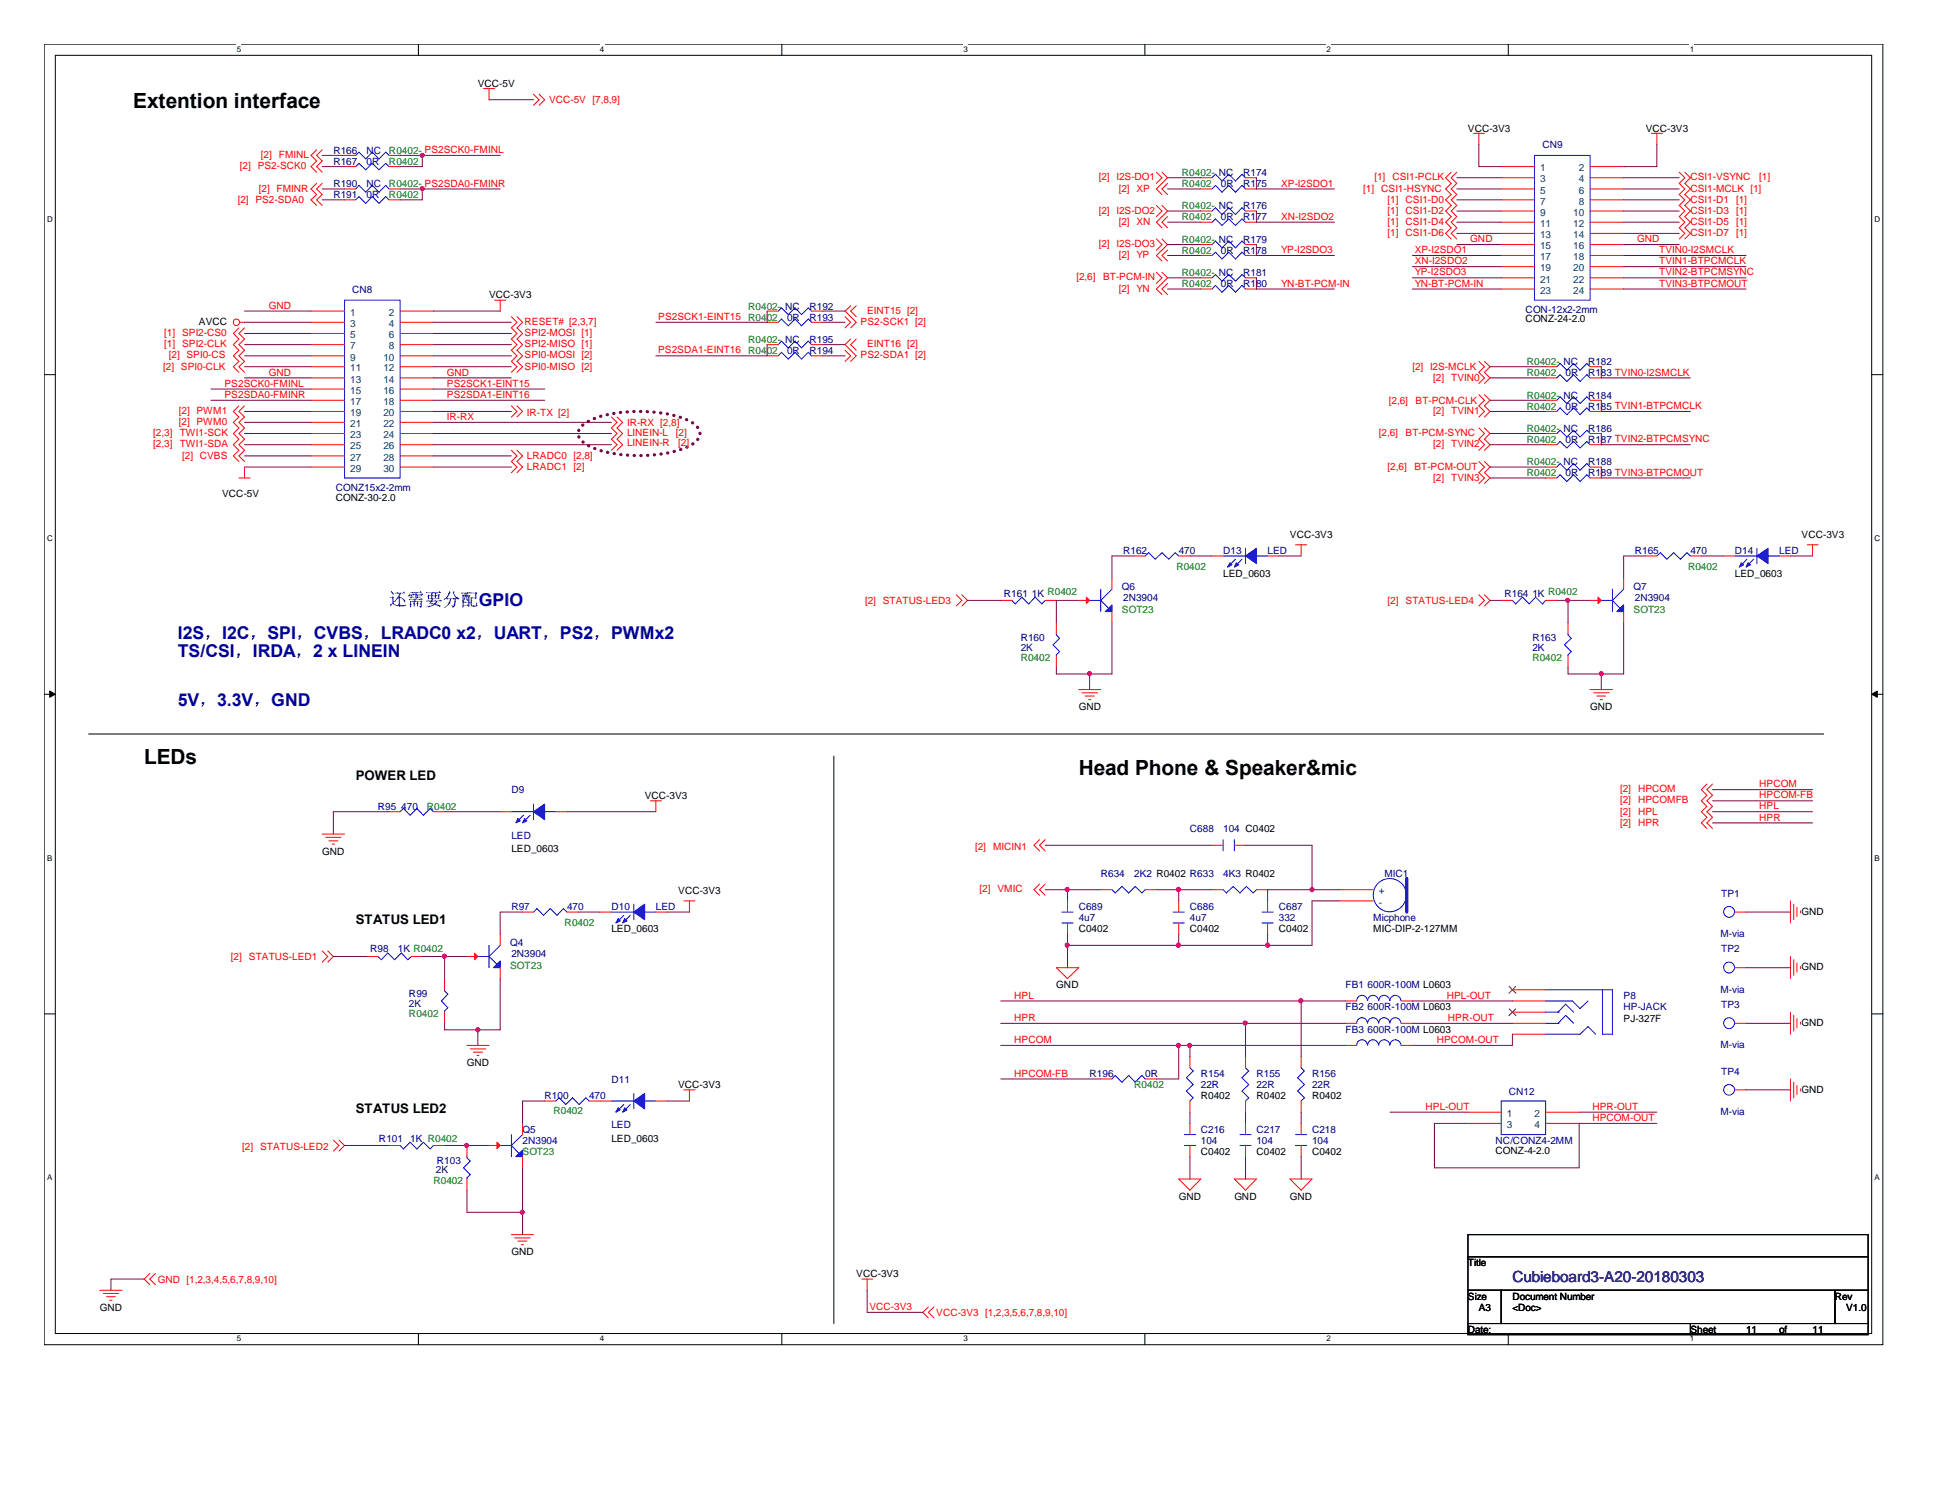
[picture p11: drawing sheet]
<svg xmlns="http://www.w3.org/2000/svg" width="279mm" height="216mm" viewBox="0 0 279 216" stroke-linecap="round" stroke-linejoin="round" font-family="sans-serif">
<defs><g id="words">
<g font-size="3">
<text x="19.2" y="15.5">Extention interface</text>
<text x="20.7" y="109.9">LEDs</text>
<text x="155.2" y="111.5">Head Phone &amp; Speaker&amp;mic</text>
</g>
<g font-size="2.5" fill="#000080">
<text x="56" y="87.1">还需要分配GPIO</text>
<text x="25.6" y="91.9">I2S，I2C，SPI，CVBS，LRADC0 x2，UART，PS2，PWMx2</text>
<text x="25.6" y="94.6">TS/CSI，IRDA，2 x LINEIN</text>
<text x="25.6" y="101.6">5V，3.3V，GND</text>
</g>
<text font-size="2.2" fill="#400080" x="217.6" y="184.4">Cubieboard3-A20-20180303</text>
<g font-size="1.9">
<text x="51.2" y="112.1">POWER LED</text>
<text x="51.2" y="133">STATUS LED1</text>
<text x="51.2" y="160.1">STATUS LED2</text>
</g>
<g font-size="1.4">
<text x="68.7" y="12.5">VCC-5V</text>
<text x="211.2" y="18.9">VCC-3V3</text>
<text x="236.8" y="18.9">VCC-3V3</text>
<text x="28.6" y="46.8">AVCC</text>
<text x="70.4" y="42.9">VCC-3V3</text>
<text x="219.5" y="46.3">CONZ-24-2.0</text>
<text x="32" y="71.4">VCC-5V</text>
<text x="48.3" y="72.1">CONZ-30-2.0</text>
<text x="185.6" y="77.3">VCC-3V3</text>
<text x="259.2" y="77.3">VCC-3V3</text>
<text x="176" y="82.9">LED_0603</text>
<text x="249.6" y="82.9">LED_0603</text>
<text x="155.2" y="102.1">GND</text>
<text x="228.8" y="102.1">GND</text>
<text x="92.8" y="114.9">VCC-3V3</text>
<text x="46.4" y="122.9">GND</text>
<text x="73.6" y="122.6">LED_0603</text>
<text x="97.6" y="128.5">VCC-3V3</text>
<text x="259.2" y="131.6">GND</text>
<text x="88" y="134.1">LED_0603</text>
<text x="155.2" y="134.1">C0402</text>
<text x="171.2" y="134.1">C0402</text>
<text x="184" y="134.1">C0402</text>
<text x="197.6" y="134.1">MIC-DIP-2-127MM</text>
<text x="152" y="142.1">GND</text>
<text x="259.2" y="139.6">GND</text>
<text x="233.6" y="146.9">PJ-327F</text>
<text x="259.2" y="147.6">GND</text>
<text x="67.2" y="153.3">GND</text>
<text x="97.6" y="156.5">VCC-3V3</text>
<text x="172.8" y="158.1">R0402</text>
<text x="180.8" y="158.1">R0402</text>
<text x="188.8" y="158.1">R0402</text>
<text x="259.2" y="157.2">GND</text>
<text x="88" y="164.2">LED_0603</text>
<text x="172.8" y="166.1">C0402</text>
<text x="180.8" y="166.1">C0402</text>
<text x="188.8" y="166.1">C0402</text>
<text x="215.2" y="166">CONZ-4-2.0</text>
<text x="169.6" y="172.6">GND</text>
<text x="177.6" y="172.6">GND</text>
<text x="185.6" y="172.6">GND</text>
<text x="73.6" y="180.6">GND</text>
<text x="123.2" y="183.7">VCC-3V3</text>
<text x="211.2" y="182.1">Title</text>
<text x="14.4" y="188.6">GND</text>
<text x="211.2" y="186.9">Size</text>
<text x="211.2" y="191.7">Date:</text>
<text x="212.8" y="188.6">A3</text>
<text x="217.6" y="186.9">Document Number</text>
<text x="217.6" y="188.6">&lt;Doc&gt;</text>
<text x="243.2" y="191.7">Sheet</text>
<text x="251.2" y="191.7">11</text>
<text x="256" y="191.7">of</text>
<text x="260.8" y="191.7">11</text>
<text x="264" y="186.9">Rev</text>
<text x="265.6" y="188.6">V1.0</text>
</g>
<g font-size="1.4" fill="#f00">
<text x="79" y="14.8">VCC-5V [7,8,9]</text>
<text x="37.5" y="22.8">[2] FMINL</text>
<text x="34.2" y="29.2">[2] PS2-SDA0</text>
<text x="34.5" y="24.3">[2] PS2-SCK0</text>
<text x="37.3" y="27.6">[2] FMINR</text>
<text x="158.1" y="26">[2] I2S-DO1</text>
<text x="161" y="27.6">[2] XP</text>
<text x="184.3" y="26.8">XP-I2SDO1</text>
<text x="196.1" y="27.6">[1] CSI1-HSYNC</text>
<text x="197.7" y="26">[1] CSI1-PCLK</text>
<text x="199.6" y="29.2">[1] CSI1-D0</text>
<text x="243.2" y="27.6">CSI1-MCLK [1]</text>
<text x="243.2" y="26">CSI1-VSYNC</text>
<text x="243.2" y="29.2">CSI1-D1</text>
<text x="249.8" y="29.2">[1]</text>
<text x="253.1" y="26">[1]</text>
<text x="158.1" y="30.8">[2] I2S-DO2</text>
<text x="158.1" y="35.6">[2] I2S-DO3</text>
<text x="161" y="32.3">[2] XN</text>
<text x="184.3" y="31.6">XN-I2SDO2</text>
<text x="199.6" y="30.8">[1] CSI1-D2</text>
<text x="199.6" y="32.3">[1] CSI1-D4</text>
<text x="199.6" y="34">[1] CSI1-D6</text>
<text x="211.5" y="34.8">GND</text>
<text x="235.5" y="34.8">GND</text>
<text x="243.2" y="30.8">CSI1-D3</text>
<text x="243.2" y="32.3">CSI1-D5</text>
<text x="243.2" y="34">CSI1-D7</text>
<text x="249.8" y="30.8">[1]</text>
<text x="249.8" y="32.3">[1]</text>
<text x="249.8" y="34">[1]</text>
<text x="154.9" y="40.3">[2,6]</text>
<text x="158.7" y="40.3">BT-PCM-IN</text>
<text x="161" y="37.2">[2] YP</text>
<text x="161" y="42">[2] YN</text>
<text x="184.3" y="36.4">YP-I2SDO3</text>
<text x="184.3" y="41.2">YN-BT-PCM-IN</text>
<text x="203.5" y="36.4">XP-I2SDO1</text>
<text x="203.5" y="38">XN-I2SDO2</text>
<text x="203.5" y="39.6">YP-I2SDO3</text>
<text x="203.5" y="41.2">YN-BT-PCM-IN</text>
<text x="238.7" y="36.4">TVIN0-I2SMCLK</text>
<text x="238.7" y="38">TVIN1-BTPCMCLK</text>
<text x="238.7" y="39.6">TVIN2-BTPCMSYNC</text>
<text x="238.7" y="41.2">TVIN3-BTPCMOUT</text>
<text x="38.7" y="44.4">GND</text>
<text x="75.5" y="46.8">RESET# [2,3,7]</text>
<text x="94.7" y="46">PS2SCK1-EINT15</text>
<text x="123.8" y="46.8">PS2-SCK1 [2]</text>
<text x="124.8" y="45.2">EINT15 [2]</text>
<text x="23.5" y="53.2">[2] SPI0-CLK</text>
<text x="23.6" y="48.3">[1] SPI2-CS0</text>
<text x="23.6" y="50">[1] SPI2-CLK</text>
<text x="24.3" y="51.6">[2] SPI0-CS</text>
<text x="75.5" y="48.3">SPI2-MOSI [1]</text>
<text x="75.5" y="50">SPI2-MISO [1]</text>
<text x="75.5" y="51.6">SPI0-MOSI [2]</text>
<text x="75.5" y="53.2">SPI0-MISO [2]</text>
<text x="94.7" y="50.8">PS2SDA1-EINT16</text>
<text x="123.8" y="51.6">PS2-SDA1 [2]</text>
<text x="124.8" y="50">EINT16 [2]</text>
<text x="203.2" y="53.2">[2] I2S-MCLK</text>
<text x="25.7" y="59.6">[2] PWM1</text>
<text x="32.3" y="57.2">PS2SDA0-FMINR</text>
<text x="32.3" y="55.6">PS2SCK0-FMINL</text>
<text x="38.7" y="54">GND</text>
<text x="64.3" y="54">GND</text>
<text x="64.3" y="55.6">PS2SCK1-EINT15</text>
<text x="64.3" y="57.2">PS2SDA1-EINT16</text>
<text x="75.8" y="59.9">IR-TX [2]</text>
<text x="199.8" y="58.1">[2,6]</text>
<text x="203.7" y="58.1">BT-PCM-CLK</text>
<text x="206.2" y="54.8">[2] TVIN0</text>
<text x="206.2" y="59.6">[2] TVIN1</text>
<text x="22.1" y="62.8">[2,3]</text>
<text x="22.1" y="64.3">[2,3]</text>
<text x="25.7" y="61.2">[2] PWM0</text>
<text x="25.9" y="62.8">TWI1-SCK</text>
<text x="25.9" y="64.3">TWI1-SDA</text>
<text x="26.2" y="66">[2] CVBS</text>
<text x="64.3" y="60.4">IR-RX</text>
<text x="75.8" y="66">LRADC0 [2,8]</text>
<text x="90.2" y="61.3">IR-RX [2,8]</text>
<text x="90.2" y="62.8">LINEIN-L</text>
<text x="90.2" y="64.2">LINEIN-R</text>
<text x="97.2" y="62.8">[2]</text>
<text x="97.6" y="64.2">[2]</text>
<text x="198.4" y="62.8">[2,6]</text>
<text x="202.2" y="62.8">BT-PCM-SYNC</text>
<text x="206.2" y="64.3">[2] TVIN2</text>
<text x="75.8" y="67.6">LRADC1 [2]</text>
<text x="199.6" y="67.6">[2,6]</text>
<text x="203.5" y="67.6">BT-PCM-OUT</text>
<text x="206.2" y="69.2">[2] TVIN3</text>
<text x="124.5" y="86.9">[2] STATUS-LED3</text>
<text x="199.6" y="86.9">[2] STATUS-LED4</text>
<text x="233.1" y="114">[2] HPCOM</text>
<text x="253.1" y="113.2">HPCOM</text>
<text x="233.1" y="117.2">[2] HPL</text>
<text x="233.1" y="118.8">[2] HPR</text>
<text x="233.1" y="115.6">[2] HPCOMFB</text>
<text x="253.1" y="116.4">HPL</text>
<text x="253.1" y="118">HPR</text>
<text x="253.1" y="114.9">HPCOM-FB</text>
<text x="140.3" y="122.3">[2] MICIN1</text>
<text x="140.9" y="128.4">[2] VMIC</text>
<text x="33.2" y="138.1">[2] STATUS-LED1</text>
<text x="145.9" y="143.6">HPL</text>
<text x="208.2" y="143.6">HPL-OUT</text>
<text x="145.9" y="146.9">HPR</text>
<text x="208.3" y="146.9">HPR-OUT</text>
<text x="145.9" y="154.9">HPCOM-FB</text>
<text x="145.9" y="150">HPCOM</text>
<text x="206.7" y="150">HPCOM-OUT</text>
<text x="205.1" y="159.6">HPL-OUT</text>
<text x="229.1" y="159.6">HPR-OUT</text>
<text x="229.1" y="161.2">HPCOM-OUT</text>
<text x="34.8" y="165.4">[2] STATUS-LED2</text>
<text x="22.7" y="184.5">GND [1,2,3,4,5,6,7,8,9,10]</text>
<text x="125.1" y="188.4">VCC-3V3</text>
<text x="134.7" y="189.4">VCC-3V3 [1,2,3,5,6,7,8,9,10]</text>
</g>
<g font-size="1.4" fill="#000080">
<text x="48" y="23.7">R167</text>
<text x="48" y="22.1">R166</text>
<text x="52.7" y="23.7">0R</text>
<text x="52.7" y="22.1">NC</text>
<text x="221.9" y="21.3">CN9</text>
<text x="48" y="28.5">R191</text>
<text x="48" y="26.9">R190</text>
<text x="52.7" y="28.5">0R</text>
<text x="52.7" y="26.9">NC</text>
<text x="175.6" y="26.9">0R</text>
<text x="178.9" y="26.9">R175</text>
<text x="178.9" y="25.3">R174</text>
<text x="175.6" y="31.7">0R</text>
<text x="178.9" y="34.9">R179</text>
<text x="178.9" y="31.7">R177</text>
<text x="178.9" y="30.1">R176</text>
<text x="175.6" y="41.3">0R</text>
<text x="175.6" y="36.5">0R</text>
<text x="178.9" y="39.7">R181</text>
<text x="178.9" y="41.3">R180</text>
<text x="178.9" y="36.5">R178</text>
<text x="50.7" y="42.1">CN8</text>
<text x="113.2" y="46.1">0R</text>
<text x="116.5" y="46.1">R193</text>
<text x="116.5" y="44.5">R192</text>
<text x="219.5" y="45">CON-12x2-2mm</text>
<text x="113.2" y="50.9">0R</text>
<text x="116.5" y="49.3">R195</text>
<text x="116.5" y="50.9">R194</text>
<text x="228.5" y="52.5">R182</text>
<text x="225.3" y="58.9">0R</text>
<text x="225.3" y="54.1">0R</text>
<text x="228.5" y="58.9">R185 TVIN1-BTPCMCLK</text>
<text x="228.5" y="57.3">R184</text>
<text x="228.5" y="54.1">R183 TVIN0-I2SMCLK</text>
<text x="225.3" y="63.7">0R</text>
<text x="228.5" y="63.7">R187 TVIN2-BTPCMSYNC</text>
<text x="228.5" y="62.1">R186</text>
<text x="48.3" y="70.6">CONZ15x2-2mm</text>
<text x="225.3" y="68.5">0R</text>
<text x="228.5" y="68.5">R189 TVIN3-BTPCMOUT</text>
<text x="228.5" y="66.9">R188</text>
<text x="161.6" y="79.7">R162</text>
<text x="169.6" y="79.7">470</text>
<text x="176" y="79.7">D13</text>
<text x="182.4" y="79.7">LED</text>
<text x="235.2" y="79.7">R165</text>
<text x="243.2" y="79.7">470</text>
<text x="249.6" y="79.7">D14</text>
<text x="256" y="79.7">LED</text>
<text x="144.4" y="85.8">R161</text>
<text x="148.5" y="85.8">1K R0402</text>
<text x="161.4" y="84.8">Q6</text>
<text x="161.6" y="86.4">2N3904</text>
<text x="216.5" y="85.8">R164</text>
<text x="220.5" y="85.8">1K R0402</text>
<text x="235" y="84.8">Q7</text>
<text x="235.2" y="86.4">2N3904</text>
<text x="146.9" y="92.2">R160</text>
<text x="146.9" y="93.6">2K</text>
<text x="220.5" y="92.2">R163</text>
<text x="220.5" y="93.6">2K</text>
<text x="54.4" y="116.5">R95</text>
<text x="57.7" y="116.5">470</text>
<text x="73.6" y="114.1">D9</text>
<text x="171.2" y="119.7">C688</text>
<text x="176" y="119.7">104 C0402</text>
<text x="73.6" y="120.7">LED</text>
<text x="73.6" y="130.9">R97</text>
<text x="81.6" y="130.9">470</text>
<text x="88" y="130.9">D10</text>
<text x="94.4" y="130.9">LED</text>
<text x="155.2" y="130.9">C689</text>
<text x="158.4" y="126.1">R634</text>
<text x="163.2" y="126.1">2K2 R0402 R633</text>
<text x="171.2" y="130.9">C686</text>
<text x="176" y="126.1">4K3 R0402</text>
<text x="184" y="130.9">C687</text>
<text x="199.2" y="126.1">MIC1</text>
<text x="247.6" y="129">TP1</text>
<text x="53.3" y="137">R98</text>
<text x="57.2" y="137">1K R0402</text>
<text x="73.4" y="136.1">Q4</text>
<text x="73.6" y="137.7">2N3904</text>
<text x="155.2" y="132.5">4u7</text>
<text x="171.2" y="132.5">4u7</text>
<text x="184" y="132.5">332</text>
<text x="197.6" y="132.5">Micphone</text>
<text x="247.5" y="134.8">M-via</text>
<text x="247.6" y="137">TP2</text>
<text x="58.8" y="143.4">R99</text>
<text x="193.6" y="142.1">FB1</text>
<text x="196.8" y="142.1">600R-100M L0603</text>
<text x="233.6" y="143.7">P8</text>
<text x="247.5" y="142.8">M-via</text>
<text x="58.8" y="144.9">2K</text>
<text x="193.6" y="148.5">FB3</text>
<text x="193.6" y="145.3">FB2</text>
<text x="196.8" y="148.5">600R-100M L0603</text>
<text x="196.8" y="145.3">600R-100M L0603</text>
<text x="233.6" y="145.3">HP-JACK</text>
<text x="247.6" y="145">TP3</text>
<text x="88" y="155.7">D11</text>
<text x="156.8" y="154.9">R196</text>
<text x="164.8" y="154.9">0R</text>
<text x="172.8" y="154.9">R154</text>
<text x="180.8" y="154.9">R155</text>
<text x="188.8" y="154.9">R156</text>
<text x="247.5" y="150.8">M-via</text>
<text x="247.6" y="154.6">TP4</text>
<text x="78.4" y="158.1">R100</text>
<text x="84.8" y="158.1">470</text>
<text x="172.8" y="156.5">22R</text>
<text x="180.8" y="156.5">22R</text>
<text x="188.8" y="156.5">22R</text>
<text x="217.1" y="157.5">CN12</text>
<text x="247.5" y="160.4">M-via</text>
<text x="54.5" y="164.2">R101</text>
<text x="59" y="164.2">1K R0402</text>
<text x="62.9" y="167.4">R103</text>
<text x="75.2" y="162.9">Q5</text>
<text x="75.2" y="164.5">2N3904</text>
<text x="88" y="162.3">LED</text>
<text x="172.8" y="162.9">C216</text>
<text x="172.8" y="164.5">104</text>
<text x="180.8" y="162.9">C217</text>
<text x="180.8" y="164.5">104</text>
<text x="188.8" y="162.9">C218</text>
<text x="188.8" y="164.5">104</text>
<text x="215.2" y="164.5">NC/CONZ4-2MM</text>
<text x="62.7" y="168.7">2K</text>
</g>
<g font-size="1.4" fill="#008000">
<text x="56" y="23.7">R0402</text>
<text x="56" y="22.1">R0402- PS2SCK0-FMINL</text>
<text x="56" y="28.5">R0402</text>
<text x="56" y="26.9">R0402- PS2SDA0-FMINR</text>
<text x="170.1" y="26.9">R0402</text>
<text x="170.1" y="25.3">R0402- NC</text>
<text x="170.1" y="34.9">R0402- NC</text>
<text x="170.1" y="31.7">R0402</text>
<text x="170.1" y="30.1">R0402- NC</text>
<text x="170.1" y="39.7">R0402- NC</text>
<text x="170.1" y="41.3">R0402</text>
<text x="170.1" y="36.5">R0402</text>
<text x="107.7" y="46.1">R0402</text>
<text x="107.7" y="44.5">R0402- NC</text>
<text x="107.7" y="49.3">R0402- NC</text>
<text x="107.7" y="50.9">R0402</text>
<text x="219.7" y="52.5">R0402- NC</text>
<text x="219.7" y="58.9">R0402</text>
<text x="219.7" y="57.3">R0402- NC</text>
<text x="219.7" y="54.1">R0402</text>
<text x="219.7" y="63.7">R0402</text>
<text x="219.7" y="62.1">R0402- NC</text>
<text x="219.7" y="68.5">R0402</text>
<text x="219.7" y="66.9">R0402- NC</text>
<text x="169.2" y="82">R0402</text>
<text x="242.9" y="82">R0402</text>
<text x="161.4" y="88.2">SOT23</text>
<text x="235" y="88.2">SOT23</text>
<text x="146.9" y="95.1">R0402</text>
<text x="220.5" y="95.1">R0402</text>
<text x="61.4" y="116.5">R0402</text>
<text x="81.2" y="133.2">R0402</text>
<text x="73.4" y="139.4">SOT23</text>
<text x="58.8" y="146.3">R0402</text>
<text x="79.6" y="160.2">R0402</text>
<text x="163.2" y="156.5">R0402</text>
<text x="75.2" y="166.1">SOT23</text>
<text x="62.4" y="170.3">R0402</text>
</g>
<g font-size="1.4" fill="#004080">
<text x="221.6" y="24.6">1</text>
<text x="221.6" y="26.2">3</text>
<text x="221.6" y="27.9">5</text>
<text x="221.6" y="29.4">7</text>
<text x="227.2" y="24.6">2</text>
<text x="227.2" y="26.2">4</text>
<text x="227.2" y="27.9">6</text>
<text x="227.2" y="29.4">8</text>
<text x="221.6" y="31">9</text>
<text x="221.6" y="32.6">11</text>
<text x="221.6" y="34.2">13</text>
<text x="221.6" y="35.9">15</text>
<text x="226.4" y="31">10</text>
<text x="226.4" y="32.6">12</text>
<text x="226.4" y="34.2">14</text>
<text x="226.4" y="35.9">16</text>
<text x="221.6" y="37.4">17</text>
<text x="221.6" y="39">19</text>
<text x="221.6" y="40.6">21</text>
<text x="226.4" y="37.4">18</text>
<text x="226.4" y="39">20</text>
<text x="226.4" y="40.6">22</text>
<text x="50.4" y="45.4">1</text>
<text x="50.4" y="47">3</text>
<text x="56" y="45.4">2</text>
<text x="56" y="47">4</text>
<text x="221.6" y="42.2">23</text>
<text x="226.4" y="42.2">24</text>
<text x="50.4" y="48.6">5</text>
<text x="50.4" y="50.2">7</text>
<text x="50.4" y="51.9">9</text>
<text x="50.4" y="53.4">11</text>
<text x="55.2" y="51.9">10</text>
<text x="55.2" y="53.4">12</text>
<text x="56" y="48.6">6</text>
<text x="56" y="50.2">8</text>
<text x="50.4" y="55">13</text>
<text x="50.4" y="56.6">15</text>
<text x="50.4" y="58.3">17</text>
<text x="50.4" y="59.9">19</text>
<text x="55.2" y="55">14</text>
<text x="55.2" y="56.6">16</text>
<text x="55.2" y="58.3">18</text>
<text x="55.2" y="59.9">20</text>
<text x="50.4" y="61.4">21</text>
<text x="50.4" y="63">23</text>
<text x="50.4" y="64.6">25</text>
<text x="55.2" y="61.4">22</text>
<text x="55.2" y="63">24</text>
<text x="55.2" y="64.6">26</text>
<text x="50.4" y="66.3">27</text>
<text x="50.4" y="67.9">29</text>
<text x="55.2" y="66.3">28</text>
<text x="55.2" y="67.9">30</text>
<text x="198.4" y="128.7">+</text>
<text x="198.4" y="130.3">-</text>
<text x="216.8" y="160.7">1</text>
<text x="220.8" y="160.7">2</text>
<text x="216.8" y="162.3">3</text>
<text x="220.8" y="162.3">4</text>
</g>
<g font-size="1.1">
<text x="34.1" y="7.5">5</text>
<text x="86.3" y="7.5">4</text>
<text x="138.6" y="7.5">3</text>
<text x="190.8" y="7.5">2</text>
<text x="243.1" y="7.5">1</text>
<text x="6.8" y="31.9">D</text>
<text x="269.7" y="31.9">D</text>
<text x="6.8" y="77.8">C</text>
<text x="269.7" y="77.8">C</text>
<text x="6.8" y="123.8">B</text>
<text x="269.7" y="123.8">B</text>
<text x="6.8" y="169.8">A</text>
<text x="269.7" y="169.8">A</text>
<text x="34.1" y="193">5</text>
<text x="86.3" y="193">4</text>
<text x="138.6" y="193">3</text>
<text x="190.8" y="193">2</text>
<text x="243.1" y="193">1</text>
</g>
</g></defs>
<path d="M6.3 6.3h264.6v187.1h-264.6zM8 8h261.3v183.8h-261.3z" fill="none" stroke="#000" stroke-width=".14"/>
<g fill="#fff">
<path d="M34.1 6.4h.6v1.3h-.6z"/>
<path d="M34.1 191.9h.6v1.3h-.6z"/>
</g>
<path d="M60.2 6.3v1.7M60.2 191.8v1.6" fill="none" stroke="#000" stroke-width=".14"/>
<g fill="#fff">
<path d="M86.3 6.4h.6v1.3h-.6z"/>
<path d="M86.3 191.9h.6v1.3h-.6z"/>
</g>
<path d="M112.5 6.3v1.7M112.5 191.8v1.6" fill="none" stroke="#000" stroke-width=".14"/>
<g fill="#fff">
<path d="M138.6 6.4h.6v1.3h-.6z"/>
<path d="M138.6 191.9h.6v1.3h-.6z"/>
</g>
<path d="M164.7 6.3v1.7M164.7 191.8v1.6" fill="none" stroke="#000" stroke-width=".14"/>
<g fill="#fff">
<path d="M190.8 6.4h.6v1.3h-.6z"/>
<path d="M190.8 191.9h.6v1.3h-.6z"/>
</g>
<path d="M217 6.3v1.7M217 191.8v1.6" fill="none" stroke="#000" stroke-width=".14"/>
<g fill="#fff">
<path d="M243.1 6.4h.6v1.3h-.6z"/>
<path d="M243.1 191.9h.6v1.3h-.6z"/>
<path d="M6.8 30.8h.7v1.3h-.7z"/>
<path d="M269.7 30.8h.8v1.3h-.8z"/>
<path d="M6.8 76.7h.7v1.4h-.7z"/>
<path d="M269.7 76.7h.8v1.4h-.8z"/>
</g>
<path d="M6.3 53.9h1.7M269.3 53.9h1.6" fill="none" stroke="#000" stroke-width=".14"/>
<g fill="#fff">
<path d="M6.8 122.7h.7v1.3h-.7z"/>
<path d="M269.7 122.7h.7v1.3h-.7z"/>
</g>
<path d="M6.3 99.9h1.7M269.3 99.9h1.6" fill="none" stroke="#000" stroke-width=".14"/>
<g fill="#000" stroke="#000" stroke-width=".14">
<path d="M7.2 99.4l.8 .5-.8 .4z" fill-rule="evenodd"/>
<path d="M269.3 99.9l.8-.5v.9z" fill-rule="evenodd"/>
</g>
<g fill="#fff">
<path d="M6.8 168.7h.7v1.3h-.7z"/>
<path d="M269.7 168.7h.7v1.3h-.7z"/>
</g>
<path d="M12.7 105.6h249.7M120 108.8v81.6M6.3 145.8h1.7M269.3 145.8h1.6M211.2 177.6h57.6v3.2h-57.6zM211.2 180.8h57.6v4.8h-57.6zM211.2 185.6h4.8v4.8h-4.8zM211.2 190.4h32v1.6h-32zM216 185.6h48v4.8h-48zM243.2 190.4h25.6v1.6h-25.6zM264 185.6h4.8v4.8h-4.8z" fill="none" stroke="#000" stroke-width=".14"/>
<path d="M83.6 61.3a9.6 9.6 0 0 1 5.6-2 19.5 19.5 0 0 1 9.8 1.2 2.45 2.45 0 0 1 1.7 1.9 2.46 2.46 0 0 1-1.7 1.8 19.8 19.8 0 0 1-14.1 0 2.45 2.45 0 0 1-1.7-1.8l.1-.6z" fill="none" stroke="#800000" stroke-width=".47" stroke-dasharray="0 .9"/>
<g fill="none" stroke="#f00" stroke-width=".14">
<path d="M69.6 12.7h1.6M70.4 12.7v1.7M76.8 13.5l.8 .9-.8 .8M77.6 13.5l.8 .9-.8 .8M212 19.2h1.6M212.8 19.2v1.5M237.6 19.2h1.6M238.4 19.2v1.5M45.6 21.5l-.9 .9 .9 .8-.9 .8 .9 .8M45.6 26.4l-.9 .8 .9 .8-.9 .7 .9 .8M46.4 21.5l-.8 .9 .8 .8-.8 .8 .8 .8M46.4 26.4l-.8 .8 .8 .8-.8 .7 .8 .8"/>
<path d="M49.6 24h1.6M49.6 27.2h1.6M49.6 28.7h1.6M49.6 22.4h1.6M56 24h1.6M56 27.2h1.6M56 28.7h1.6M56 22.4h1.6M166.4 24.8l.8 .8-.8 .8M166.4 29.5l.8 .9-.8 .8M166.4 34.4l.8 .8-.8 .8M166.4 39.2l.8 .8-.8 .8"/>
<path d="M167.2 29.5l.8 .9-1.6 1.6 .8 .8M167.2 34.4l.8 .8-1.6 1.5 .8 .8M167.2 39.2l.8 .8-1.6 1.6 .8 .8M167.2 24.8l.8 .8-1.6 1.6 .8 .8M168 31.2l-.8 .8 .8 .8M168 36l-.8 .7 .8 .8M168 26.4l-.8 .8 .8 .8M172.8 25.6h1.6M172.8 27.2h1.6M172.8 30.4h1.6M172.8 32h1.6M172.8 35.2h1.6"/>
<path d="M172.8 36.7h1.6M172.8 40h1.6M179.2 25.6h1.6M179.2 27.2h1.6M179.2 30.4h1.6M179.2 32h1.6M179.2 35.2h1.6M179.2 36.7h1.6M179.2 40h1.6M208.8 24.8l-.8 .8 .8 .8-.8 .8 .8 .8-.8 .7 .8 .8-.8 .9 .8 .8-.8 .8 .8 .8-.8 .8 .8 .8M209.6 24.8l-.8 .8 .8 .8-.8 .8 .8 .8-.8 .7 .8 .8-.8 .9 .8 .8-.8 .8 .8 .8-.8 .8 .8 .8M216 24h4.8"/>
<path d="M216 25.6h4.8M216 27.2h4.8M216 28.7h4.8M216 30.4h4.8M216 32h4.8M216 33.6h4.8M216 35.2h4.8M216 36.7h4.8M216 38.4h4.8M216 40h4.8M228.8 24h4.8M228.8 25.6h4.8"/>
<path d="M228.8 27.2h4.8M228.8 28.7h4.8M228.8 30.4h4.8M228.8 32h4.8M228.8 33.6h4.8M228.8 35.2h4.8M228.8 36.7h4.8M228.8 38.4h4.8M228.8 40h4.8M241.6 24.8l.8 .8-.8 .8 .8 .8-.8 .8 .8 .7-.8 .8 .8 .9-.8 .8 .8 .8-.8 .8 .8 .8-.8 .8M242.4 24.8l.8 .8-.8 .8 .8 .8-.8 .8 .8 .7-.8 .8 .8 .9-.8 .8 .8 .8-.8 .8 .8 .8-.8 .8M34.4 58.4l-.8 .8 .8 .8-.8 .7 .8 .9-.8 .8 .8 .8-.8 .8 .8 .8-.8 .8 .8 .8"/>
<path d="M34.4 47.2l-.8 .8 .8 .8-.8 .8 .8 .8-.8 .8 .8 .8-.8 .7 .8 .9M34.5 46.4h.7M35.2 58.4l-.8 .8 .8 .8-.8 .7 .8 .9-.8 .8 .8 .8-.8 .8 .8 .8-.8 .8 .8 .8M35.2 47.2l-.8 .8 .8 .8-.8 .8 .8 .8-.8 .8 .8 .8-.8 .7 .8 .9M44.7 46.4h4.9M44.7 59.2h4.9M44.7 52.7h4.9M44.7 49.6h4.9M44.7 44.7h4.9M44.7 57.6h4.9M44.7 48h4.9M44.7 51.2h4.9"/>
<path d="M44.7 54.4h4.9M44.7 56h4.9M57.6 46.4h4.8M57.6 59.2h4.8M57.6 52.7h4.8M57.6 49.6h4.8M57.6 44.7h4.8M57.6 57.6h4.8M57.6 48h4.8M57.6 51.2h4.8M57.6 54.4h4.8M57.6 56h4.8"/>
<path d="M71.2 43.2h1.6M72 43.2v1.5M73.6 58.4l.8 .8-.8 .8M73.6 45.6l.8 .8-.8 .8 .8 .8-.8 .8 .8 .8-.8 .8 .8 .8-.8 .8 .8 .7-.8 .9M74.4 58.4l.8 .8-.8 .8M74.4 45.6l.8 .8-.8 .8 .8 .8-.8 .8 .8 .8-.8 .8 .8 .8-.8 .8 .8 .7-.8 .9M88 60l.8 .7-.8 .9 .8 .8-.8 .8 .8 .8-.8 .8M88.8 60l.8 .7-.8 .9 .8 .8-.8 .8 .8 .8-.8 .8M110.4 46.4h1.6M110.4 49.6h1.6M110.4 44.7h1.6M110.4 51.2h1.6"/>
<path d="M116.8 46.4h1.6M116.8 49.6h1.6M116.8 44.7h1.6M116.8 51.2h1.6M121.6 45.6l.8 .8-.8 .8M121.6 50.4l.8 .8-.8 .8M122.4 44l-.8 .7 1.6 1.7-.8 .8M122.4 48.8l-.8 .8 1.6 1.6-.8 .8M123.2 44l-.8 .7 .8 .9M123.2 48.8l-.8 .8 .8 .8M168 40.8l-.8 .8 .8 .8M172.8 41.6h1.6"/>
<path d="M179.2 41.6h1.6M212.8 56.8l.8 .8-.8 .8 .8 .8-.8 .8M212.8 52l.8 .7-.8 .9 .8 .8-.8 .8M213.6 56.8l.8 .8-.8 .8 .8 .8-.8 .8M213.6 52l.8 .7-.8 .9 .8 .8-.8 .8M216 41.6h4.8M222.4 59.2h1.6M222.4 52.7h1.6M222.4 57.6h1.6M222.4 54.4h1.6M228.8 41.6h4.8M228.8 59.2h1.6"/>
<path d="M228.8 52.7h1.6M228.8 57.6h1.6M228.8 54.4h1.6M34.4 68.7h1.6M35.2 67.2v1.5M44.7 64h4.9M44.7 62.4h4.9M44.7 60.7h4.9M44.7 65.6h4.9M44.7 67.2h4.9M57.6 64h4.8M57.6 62.4h4.8"/>
<path d="M57.6 60.7h4.8M57.6 65.6h4.8M57.6 67.2h4.8M73.6 64.8l.8 .8-.8 .8 .8 .8-.8 .8M74.4 64.8l.8 .8-.8 .8 .8 .8-.8 .8M163.2 80h1.6M169.6 80h1.6M174.4 80h1.6M182.4 80h1.6M186.4 78.4h1.6M187.2 78.4v1.6M212.8 61.6l.8 .8-.8 .8 .8 .8-.8 .8"/>
<path d="M212.8 66.4l.8 .8-.8 .8 .8 .7-.8 .9M213.6 61.6l.8 .8-.8 .8 .8 .8-.8 .8M213.6 66.4l.8 .8-.8 .8 .8 .7-.8 .9M222.4 68.7h1.6M222.4 64h1.6M222.4 62.4h1.6M222.4 67.2h1.6M228.8 68.7h1.6M228.8 64h1.6M228.8 62.4h1.6M228.8 67.2h1.6M236.8 80h1.6"/>
<path d="M243.2 80h1.6M248 80h1.6M256 80h1.6M260 78.4h1.6M260.8 78.4v1.6M137.6 85.6l.8 .8-.8 .8M138.4 85.6l.8 .8-.8 .8M144 86.4h1.6M150.4 86.4h1.6M152 89.6v1.6M152 94.4v1.6M155.2 99.2h3.2"/>
<path d="M155.2 86.4h1.6M155.7 99.7h2.2M160 83.2v1.6M160 88v1.6M212.8 85.6l.8 .8-.8 .8M213.6 85.6l.8 .8-.8 .8M216 86.4h1.6M222.4 86.4h1.6M225.6 89.6v1.6M225.6 94.4v1.6M228.8 99.2h3.2M228.8 86.4h1.6"/>
<path d="M229.3 99.7h2.2M233.6 83.2v1.6M233.6 88v1.6M46.4 120h3.2M56 116.8h1.6M62.4 116.8h1.6M72 116.8h1.6M80 116.8h1.6M93.6 115.2h1.6M94.4 115.2v1.6M156.1 100.1h1.3M156.6 100.6h.3"/>
<path d="M229.7 100.1h1.3M230.2 100.6h.3M245.6 112.8l-.8 .8 .8 .8-.8 .8 .8 .8-.8 .8 .8 .8-.8 .8 .8 .8M246.4 112.8l-.8 .8 .8 .8-.8 .8 .8 .8-.8 .8 .8 .8-.8 .8 .8 .8M46.4 136.8l.8 .8-.8 .8M46.9 120.4h2.2M47.2 136.8l.8 .8-.8 .8M47.3 120.9h1.3M47.8 121.4h.3M52.7 137.6h1.7M59.2 137.6h1.5M67.2 137.6h1.5"/>
<path d="M72 134.4v1.6M72 139.2v1.6M75.2 131.2h1.6M81.6 131.2h1.6M86.4 131.2h1.6M94.4 131.2h1.6M98.4 129.6h1.6M99.2 129.6v1.6M149.6 120.8l-.8 .8 .8 .8M149.6 127.2l-.8 .8 .8 .8M150.4 120.8l-.8 .8 .8 .8M150.4 127.2l-.8 .8 .8 .8"/>
<path d="M152 139.2h3.2l-1.6 1.6zM153.6 129.6v1.6M153.6 132.8v1.6M158.4 128h1.6M164.8 128h1.6M169.6 129.6v1.6M169.6 132.8v1.6M174.4 121.6h1.6M174.4 128h1.6M177.6 121.6h1.6M180.8 128h1.6M182.4 129.6v1.6"/>
<path d="M182.4 132.8v1.6M192.8 129.6h4.8M192.8 128h4.8M249.6 139.2h1.6M249.6 131.2h1.6M257.6 129.6v3.2M257.6 137.6v3.2M258.1 130v2.3M258.1 138v2.3M258.5 130.5v1.3M258.5 138.5v1.3M259 131v.3"/>
<path d="M259 139v.3M64 140.8v1.6M64 145.6v1.6M67.2 150.4h3.2M67.6 150.9h2.3M68.1 151.3h1.3M68.6 151.8h.3M78.4 158.4h1.6M84.8 158.4h3.2M94.4 158.4h1.6M98.4 156.8h1.6M99.2 156.8v1.6"/>
<path d="M158.4 155.2h1.6M164.8 155.2h1.6M171.2 152v1.6M171.2 158.4v1.6M179.2 152v1.6M179.2 158.4v1.6M187.2 152v1.6M187.2 158.4v1.6M193.6 150.4h1.6M193.6 147.2h1.6M193.6 144h1.6M201.6 150.4h1.6"/>
<path d="M201.6 147.2h1.6M201.6 144h1.6M211.2 160h4.8M217.6 147.2h4.8M217.6 148.8h4.8M217.6 145.6h4.8M217.6 144h4.8M217.6 142.4h4.8M222.4 160h4.8M249.6 156.8h1.6M249.6 147.2h1.6M257.6 145.6v3.2"/>
<path d="M257.6 155.2v3.2M258.1 146v2.3M258.1 155.7v2.2M258.5 146.5v1.3M258.5 156.1v1.3M259 147v.3M259 156.6v.3M48 164l.8 .8-.8 .8M48.8 164l.8 .8-.8 .8M56 164.8h1.6M62.4 164.8h1.6M67.2 164.8v1.6"/>
<path d="M67.2 169.6v1.6M70.4 164.8h1.6M73.6 177.6h3.2M74 178.1h2.3M74.5 178.5h1.3M75 179h.3M75.2 161.6v1.6M75.2 166.4v1.6M169.6 169.6h3.2l-1.6 1.6zM171.2 161.6v1.6M171.2 164.8v1.6M177.6 169.6h3.2l-1.6 1.6z"/>
<path d="M179.2 161.6v1.6M179.2 164.8v1.6M185.6 169.6h3.2l-1.6 1.6zM187.2 161.6v1.6M187.2 164.8v1.6M211.2 161.6h4.8M222.4 161.6h4.8M14.4 185.6h3.2M14.9 186.1h2.2M15.3 186.5h1.3M15.8 187h.3M21.5 183.2l-.8 .8 .8 .8"/>
<path d="M22.4 183.2l-.9 .8 .9 .8M124 184h1.6M124.8 184v1.6M133.6 188l-.8 .8 .8 .8M134.4 188l-.8 .8 .8 .8"/>
<circle cx="34" cy="46.4" r=".46"/>
</g>
<g fill="none" stroke="#00f" stroke-width=".14">
<path d="M51.2 24l.4-.5 1 .9 1-.9 .9 .9 1-.9 .5 .5M51.2 28.7l.4-.4 1 1 1-1 .9 1 1-1 .5 .4M51.2 27.2l.4-.5 1 .9 1-.9 .9 .9 1-.9 .5 .5M51.2 22.4l.4-.5 1 1 1-1 .9 1 1-1 .5 .5M174.4 27.2l.5-.5 .9 .9 1-.9 1 .9 .9-.9 .5 .5M174.4 35.2l.5-.5 .9 .9 1-.9 1 .9 .9-.9 .5 .5M174.4 32l.5-.5 .9 .9 1-.9 1 .9 .9-.9 .5 .5M174.4 40l.5-.5 .9 .9 1-.9 1 .9 .9-.9 .5 .5M174.4 25.6l.5-.5 .9 .9 1-.9 1 .9 .9-.9 .5 .5M174.4 36.7l.5-.4 .9 1 1-1 1 1 .9-1 .5 .4M174.4 30.4l.5-.5 .9 1 1-1 1 1 .9-1 .5 .5M220.8 22.4h8v20.8h-8z"/>
<path d="M49.6 43.2h8v25.5h-8zM112 46.4l.4-.5 1 1 1-1 .9 1 1-1 .5 .5M112 49.6l.4-.5 1 .9 1-.9 .9 .9 1-.9 .5 .5M112 44.7l.4-.4 1 1 1-1 .9 1 1-1 .5 .4M112 51.2l.4-.5 1 .9 1-.9 .9 .9 1-.9 .5 .5M174.4 41.6l.5-.5 .9 .9 1-.9 1 .9 .9-.9 .5 .5M224 59.2l.5-.5 .9 .9 1-.9 .9 .9 1-.9 .5 .5M224 52.7l.5-.4 .9 1 1-1 .9 1 1-1 .5 .4M224 57.6l.5-.5 .9 .9 1-.9 .9 .9 1-.9 .5 .5M224 54.4l.5-.5 .9 1 1-1 .9 1 1-1 .5 .5M164.8 80l.5-.5 .9 .9 1-.9 .9 .9 1-.9 .5 .5M176 80h3.2"/>
<path d="M179.2 78.9v2.2M180.8 80h1.6M224 64l.5-.5 .9 .9 1-.9 .9 .9 1-.9 .5 .5M224 62.4l.5-.5 .9 1 1-1 .9 1 1-1 .5 .5M224 68.7l.5-.4 .9 1 1-1 .9 1 1-1 .5 .4M224 67.2l.5-.5 .9 .9 1-.9 .9 .9 1-.9 .5 .5M238.4 80l.5-.5 .9 .9 1-.9 1 .9 .9-.9 .5 .5M249.6 80h3.2M252.8 78.9v2.2M254.4 80h1.6M145.6 86.4l.4 .5 1-1 1 1 .9-1 1 1 .5-.5M152 91.2v.1l.4 .5-.9 1 .9 .9-.4 .5v.2"/>
<path d="M156.8 86.4h1.6M158.4 86.4l1.1 1.1M158.4 84.8v3.2M160 84.8l-1.6 1.6M177.8 80.4l-1 1M178.7 80.4l-.9 1M217.6 86.4l.5 .5 .9-1 1 1 .9-1 1 1 .5-.5M225.6 91.2v.1l.5 .5-1 1 1 .9-.5 .5v.2M230.4 86.4h1.6M232 86.4l1.1 1.1M232 84.8v3.2M233.6 84.8l-1.6 1.6"/>
<path d="M251.3 80.4l-.9 1M252.3 80.4l-1 1M57.6 116.8l.4-.5 1 1 1-1 .9 1 1-1 .5 .5M73.6 116.8h3.2M75.3 117.3l-.9 .9M76.3 117.3l-1 .9M76.8 115.7v2.2M78.4 116.8h1.6M54.4 137.6l.5 .4 .9-.9 1 .9 .9-.9 1 .9 .5-.4M68.7 137.6h1.7M70.4 137.6l1.1 1.1M70.4 136v3.2"/>
<path d="M72 136l-1.6 1.6M76.8 131.2l.5-.5 .9 1 1-1 .9 1 1-1 .5 .5M88 131.2h3.2M89.7 131.7l-.9 .9M90.7 131.7l-1 .9M91.2 130v2.3M92.8 131.2h1.6M152.8 132.8h1.6M152.8 131.2h1.6M160 128l.4 .4 1-.9 1 .9 .9-.9 1 .9 .5-.4M168.8 132.8h1.6M168.8 131.2h1.6"/>
<path d="M176 120.8v1.6M176 128l.4 .4 1-.9 1 .9 .9-.9 1 .9 .5-.4M177.6 120.8v1.6M181.6 132.8h1.6M181.6 131.2h1.6M64 142.4v.1l.4 .5-.9 1 .9 .9-.4 .5v.2M80 158.4l.4-.5 1 1 1-1 .9 1 1-1 .5 .5M88 158.4h3.2M89.7 158.9l-.9 .9M90.7 158.9l-1 .9M91.2 157.3v2.2M92.8 158.4h1.6"/>
<path d="M160 155.2l.4-.5 1 1 1-1 .9 1 1-1 .5 .5M171.2 153.6l.5 .5-1 .9 1 1-1 .9 1 1-.5 .5M179.2 153.6l.5 .5-1 .9 1 1-1 .9 1 1-.5 .5M187.2 153.6l.5 .5-1 .9 1 1-1 .9 1 1-.5 .5M195.2 150.3a.76 .76 0 0 1 .8-.7 .76 .76 0 0 1 .7 .7M195.2 147.2a.76 .76 0 0 1 .8-.8 .76 .76 0 0 1 .7 .8M195.2 143.9a.76 .76 0 0 1 .8-.7 .76 .76 0 0 1 .7 .7M196.8 150.3a.78 .78 0 0 1 .7-.7 .78 .78 0 0 1 .8 .7M196.8 147.2a.78 .78 0 0 1 .7-.8 .78 .78 0 0 1 .8 .8M196.8 143.9a.78 .78 0 0 1 .7-.7 .78 .78 0 0 1 .8 .7M198.4 150.3a.78 .78 0 0 1 .8-.7 .78 .78 0 0 1 .7 .7M198.4 147.2a.78 .78 0 0 1 .8-.8 .78 .78 0 0 1 .7 .8"/>
<path d="M198.4 143.9a.78 .78 0 0 1 .8-.7 .78 .78 0 0 1 .7 .7M200 150.3a.78 .78 0 0 1 .8-.7 .78 .78 0 0 1 .7 .7M200 147.2a.78 .78 0 0 1 .8-.8 .78 .78 0 0 1 .7 .8M200 143.9a.78 .78 0 0 1 .8-.7 .78 .78 0 0 1 .7 .7M216 158.4h6.4v4.8h-6.4zM222.4 142.4h9.6v6.4h-1.5v-6.4M222.4 148.8h4.9l1.2-1.1 1.1 1.1M222.4 144h3.8l1.1 1.1 1.2-1.1M222.4 145.6h1.9M222.4 147.2h1.9M224.2 147.2l1.1-1.2 1.1 1.2M224.2 145.6l1.1-1.2 1.1 1.2"/>
<path d="M57.6 164.8l.4 .5 1-1 1 1 .9-1 1 1 .5-.5M67.2 166.4v.1l.4 .5-.9 1 .9 1-.4 .4v.2M72 164.8h1.6M73.6 164.8l1.1 1.1M73.6 163.2v3.2M75.2 163.2l-1.6 1.6M170.4 164.8h1.6M170.4 163.2h1.6M178.4 164.8h1.6M178.4 163.2h1.6M186.4 164.8h1.6M186.4 163.2h1.6"/>
<circle cx="200" cy="128.7" r="2.39"/>
<circle cx="248.8" cy="139.2" r=".78"/>
<circle cx="248.8" cy="131.2" r=".78"/>
<circle cx="248.8" cy="147.2" r=".78"/>
<circle cx="248.8" cy="156.8" r=".77"/>
</g>
<path d="M202.4 126.4v4.8" fill="none" stroke="#00f" stroke-width=".47"/>
<g fill="#00f" stroke="#00f" stroke-width=".14">
<path d="M91.2 158.4l1.6-1.1v2.2z" fill-rule="evenodd"/>
<path d="M88.9 159.3l.3 .3-.6 .4z" fill-rule="evenodd"/>
<path d="M89.9 159.3l.3 .3-.6 .4z" fill-rule="evenodd"/>
<path d="M159 88l1-1v1z" fill-rule="evenodd"/>
<path d="M179.2 80l1.6-1.1v2.2z" fill-rule="evenodd"/>
<path d="M177 80.9l.2 .3-.6 .4z" fill-rule="evenodd"/>
<path d="M177.9 80.9l.3 .3-.6 .4z" fill-rule="evenodd"/>
<path d="M233.1 87.5l.5-.5v1h-1z" fill-rule="evenodd"/>
<path d="M252.8 80l1.6-1.1v2.2z" fill-rule="evenodd"/>
<path d="M250.5 80.9l.4 .3-.7 .4z" fill-rule="evenodd"/>
<path d="M251.5 80.9l.3 .3-.6 .4z" fill-rule="evenodd"/>
<path d="M71.5 138.7l.5-.5v1h-1z" fill-rule="evenodd"/>
<path d="M74.7 165.9l.5-.5v1h-1z" fill-rule="evenodd"/>
<path d="M91.2 131.2l1.6-1.2v2.3z" fill-rule="evenodd"/>
<path d="M88.9 132.1l.3 .4-.6 .3z" fill-rule="evenodd"/>
<path d="M89.9 132.1l.3 .4-.6 .3z" fill-rule="evenodd"/>
<path d="M76.8 116.8l1.6-1.1v2.2z" fill-rule="evenodd"/>
<path d="M74.5 117.7l.3 .4-.6 .3z" fill-rule="evenodd"/>
<path d="M75.5 117.7l.3 .4-.6 .3z" fill-rule="evenodd"/>
</g>
<g fill="#f00" stroke="#f00" stroke-width=".14">
<path d="M156.3 85.9l.5 .5-.5 .4z" fill-rule="evenodd"/>
<path d="M229.9 85.9l.5 .5-.5 .4z" fill-rule="evenodd"/>
<path d="M68.3 137.1l.4 .5-.4 .4z" fill-rule="evenodd"/>
<path d="M71.5 164.3l.5 .5-.5 .4z" fill-rule="evenodd"/>
</g>
<path d="M217.1 145.1l1 1M217.1 141.9l1 1M218.1 145.1l-1 1M218.1 141.9l-1 1" fill="none" stroke="#804000" stroke-width=".14"/>
<g fill="none" stroke="#800040" stroke-width=".14">
<path d="M70.4 14.4h6.4M46.4 24h3.2M46.4 27.2h3.2M46.4 28.7h3.2M46.4 22.4h3.2M57.6 27.2h14.4M57.6 22.4h14.4M60.7 22.4v1.6h-3.1M60.7 27.2v1.5h-3.1M168 25.6h4.8M168 27.2h4.8M168 30.4h4.8"/>
<path d="M168 32h4.8M168 35.2h4.8M168 36.7h4.8M168 40h4.8M180.8 25.6v1.6h11.2M180.8 30.4v1.6h11.2M180.8 35.2v1.5h11.2M180.8 40v1.6h11.2M203.2 36.7h12.8M203.2 38.4h12.8M203.2 40h12.8M209.6 25.6h6.4"/>
<path d="M209.6 27.2h6.4M209.6 28.7h6.4M209.6 30.4h6.4M209.6 32h6.4M209.6 33.6h6.4M209.6 35.2h6.4M212.8 20.7v3.3h3.2M233.6 25.6h8M233.6 27.2h8M233.6 28.7h8M233.6 30.4h8M233.6 32h8"/>
<path d="M233.6 33.6h8M233.6 35.2h8M233.6 36.7h17.6M233.6 38.4h17.6M233.6 40h17.6M238.4 20.7v3.3h-4.8M30.4 57.6h14.3M30.4 56h14.3M35.2 44.7h9.5M35.2 48h9.5M35.2 49.6h9.5M35.2 51.2h9.5"/>
<path d="M35.2 52.7h9.5M35.2 54.4h9.5M35.2 59.2h9.5M35.2 46.4h9.5M62.4 44.7h9.6M62.4 48h11.2M62.4 49.6h11.2M62.4 51.2h11.2M62.4 52.7h11.2M62.4 54.4h11.2M62.4 59.2h11.2M62.4 57.6h16"/>
<path d="M62.4 56h16M62.4 46.4h11.2M110.4 49.6v1.6h-16M110.4 44.7v1.7h-16M118.4 44.7h3.2M118.4 49.6h3.2M118.4 51.2h3.2M118.4 46.4h3.2M168 41.6h4.8M203.2 41.6h12.8M214.4 52.7h8M214.4 54.4h8"/>
<path d="M214.4 59.2h8M214.4 57.6h8M230.4 52.7v1.7h12.8M230.4 57.6v1.6h12.8M233.6 41.6h17.6M35.2 65.6h9.5M35.2 64h9.5M35.2 62.4h9.5M35.2 60.7h9.5M35.2 67.2h9.5M62.4 65.6h11.2M62.4 64h25.6"/>
<path d="M62.4 62.4h25.6M62.4 60.7h25.6M62.4 67.2h11.2M163.2 80h-3.2v3.2M171.2 80h3.2M184 80h3.2M214.4 64h8M214.4 62.4h8M214.4 67.2h8M214.4 68.7h8M230.4 62.4v1.6h12.8M230.4 67.2v1.5h12.8"/>
<path d="M236.8 80h-3.2v3.2M244.8 80h3.2M257.6 80h3.2M139.2 86.4h4.8M155.2 86.4h-3.2v3.2M156.8 96.9v2.3M160 89.6v7.3h-8v-.9M214.4 86.4h1.6M224 86.4h4.8M225.6 86.4v3.2M230.4 96.9v2.3M233.6 89.6v7.3h-8v-.9"/>
<path d="M56 116.8h-8v3.2M64 116.8h8M81.6 116.8h12.8M246.4 113.6h14.4M246.4 116.8h14.4M246.4 118.4h14.4M246.4 115.2h14.4M48 137.6h4.7M60.7 137.6h6.5M64 137.6v3.2M75.2 131.2h-3.2v3.2M83.2 131.2h3.2"/>
<path d="M96 131.2h3.2M150.4 128h8M150.4 121.6h24M153.6 128v1.6M153.6 134.4v4.8M166.4 128h8M169.6 128v1.6M169.6 134.4v1.6M179.2 121.6h9.6v6.4M182.4 134.4v1.6M192.8 128h-10.4v1.6M192.8 129.6h-4v6.4h-35.2"/>
<path d="M251.2 131.2h6.4M251.2 139.2h6.4M68.7 148.1v2.3M72 140.8v7.3h-8v-.9M78.4 158.4h-3.2v3.2M96 158.4h3.2M144 150.4h49.6M144 144h49.6M144 147.2h49.6M144 155.2h14.4M169.6 150.4v4.8h-3.2M171.2 150.4v1.6"/>
<path d="M171.2 160v1.6M179.2 147.2v4.8M179.2 160v1.6M187.2 144v8M187.2 160v1.6M200 160h11.2M203.2 144h14.4M203.2 147.2h14.4M217.6 148.8v1.6h-14.4M227.2 160h11.2M251.2 147.2h6.4M251.2 156.8h6.4"/>
<path d="M49.6 164.8h6.4M64 164.8h6.4M67.2 171.2v3.2h8M75.2 168v9.6M171.2 166.4v3.2M179.2 166.4v3.2M187.2 166.4v3.2M211.2 161.6h-4.8v6.4h20.8v-6.4h11.2M20.7 184h-4.7v1.6M124.8 185.6v3.2h8"/>
</g>
<g fill="#f0f" stroke="#f0f" stroke-width=".14">
<circle cx="187.1" cy="143.9" r=".31"/>
<circle cx="179.2" cy="147.1" r=".3"/>
<circle cx="171.2" cy="150.4" r=".3"/>
<circle cx="75.1" cy="174.4" r=".3"/>
<circle cx="67.1" cy="164.8" r=".3"/>
<circle cx="64" cy="137.5" r=".31"/>
<circle cx="68.8" cy="148.1" r=".3"/>
<circle cx="156.8" cy="96.9" r=".3"/>
<circle cx="225.6" cy="86.4" r=".3"/>
<circle cx="230.4" cy="96.9" r=".3"/>
<circle cx="60.7" cy="22.3" r=".3"/>
<circle cx="60.7" cy="27.1" r=".3"/>
<circle cx="169.5" cy="150.4" r=".3"/>
<circle cx="153.5" cy="127.9" r=".31"/>
<circle cx="182.4" cy="135.9" r=".31"/>
<circle cx="169.5" cy="135.9" r=".31"/>
<circle cx="153.5" cy="135.9" r=".31"/>
<circle cx="188.8" cy="127.9" r=".31"/>
<circle cx="169.5" cy="127.9" r=".31"/>
</g>
<use href="#words"/>
</svg>
